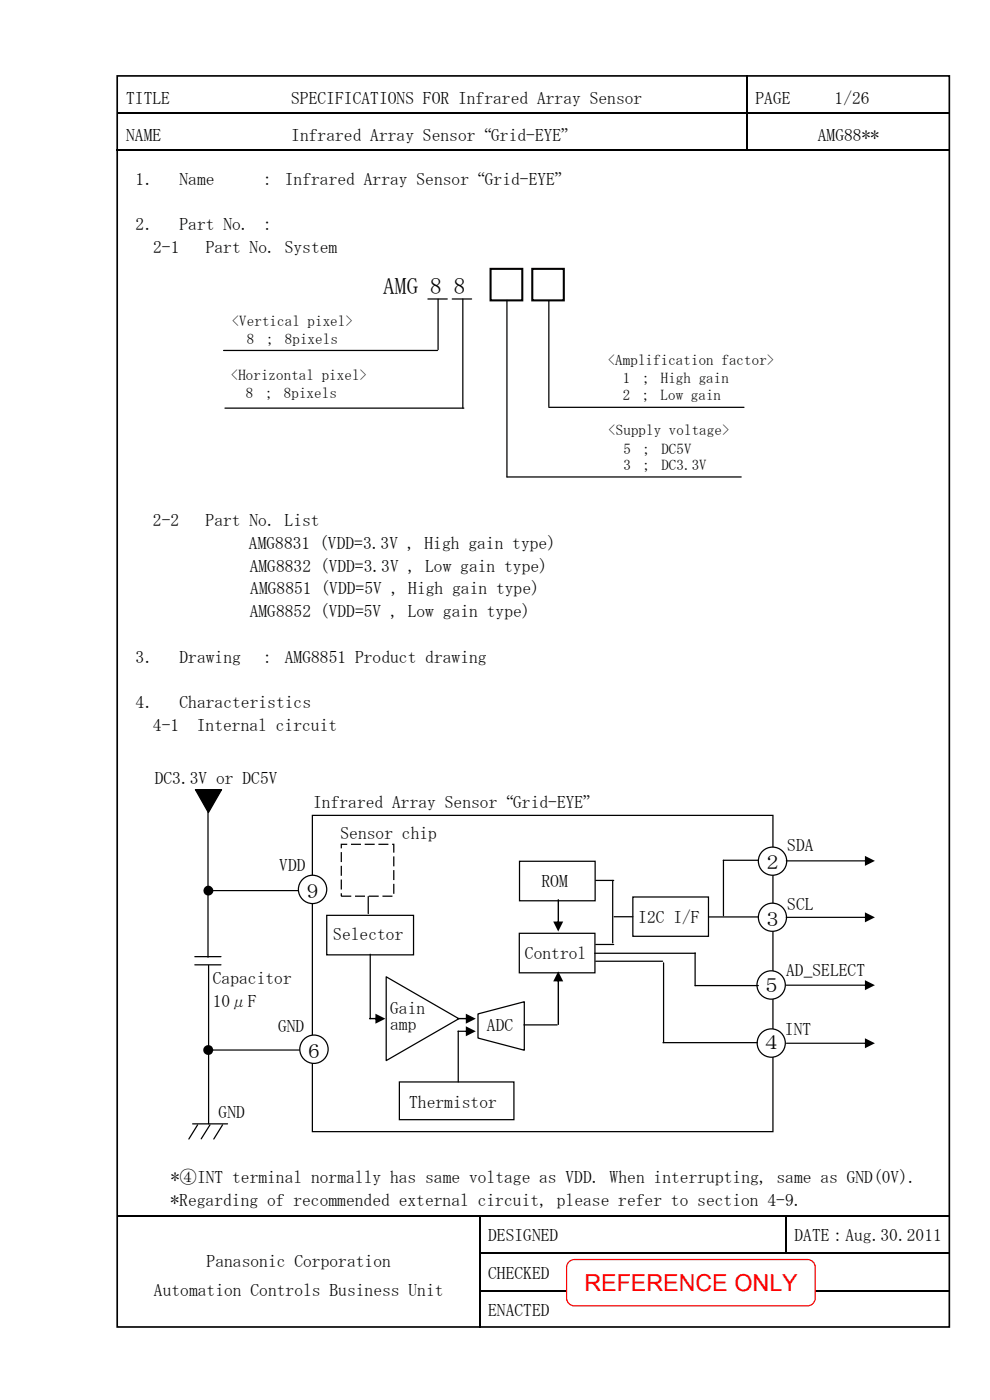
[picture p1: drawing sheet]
<svg xmlns="http://www.w3.org/2000/svg" width="210mm" height="297mm" viewBox="0 0 210 297" stroke-linecap="round" stroke-linejoin="round" font-family="sans-serif">
<defs><g id="words">
<text font-size="5" x="81.3" y="62.3">AMG 8 8</text>
<text font-size="5" fill="#f00" x="124" y="274">REFERENCE ONLY</text>
<g font-size="4.2">
<text x="161.8" y="184.4">２</text>
<text x="64.2" y="190.5">９</text>
<text x="161.8" y="196.4">３</text>
<text x="161.5" y="210.4">５</text>
<text x="64.5" y="224.5">６</text>
<text x="161.5" y="222.6">４</text>
</g>
<g font-size="3.7">
<text x="26.8" y="22">TITLE</text>
<text x="61.8" y="22">SPECIFICATIONS FOR Infrared Array Sensor</text>
<text x="160.3" y="22">PAGE</text>
<text x="177" y="22">1/26</text>
<text x="26.8" y="30">NAME</text>
<text x="61.8" y="30">Infrared Array Sensor “Grid-EYE”</text>
<text x="173.5" y="30">AMG88**</text>
<text x="28.8" y="39.2">1．</text>
<text x="38.1" y="39.2">Name</text>
<text x="54.8" y="39.2">： Infrared Array Sensor “Grid-EYE”</text>
<text x="28.8" y="48.9">2．</text>
<text x="32.5" y="53.7">2-1</text>
<text x="38.1" y="48.9">Part No. ：</text>
<text x="43.6" y="53.7">Part No. System</text>
<text x="32.4" y="111.6">2-2</text>
<text x="43.6" y="111.6">Part No. List</text>
<text x="52.8" y="116.4">AMG8831 (VDD=3.3V , High gain type)</text>
<text x="53" y="121.3">AMG8832 (VDD=3.3V , Low gain type)</text>
<text x="53" y="130.9">AMG8852 (VDD=5V , Low gain type)</text>
<text x="53.1" y="126.1">AMG8851 (VDD=5V , High gain type)</text>
<text x="28.8" y="140.6">3．</text>
<text x="38.1" y="140.6">Drawing</text>
<text x="54.8" y="140.6">： AMG8851 Product drawing</text>
<text x="28.8" y="150.2">4．</text>
<text x="32.4" y="155">4-1</text>
<text x="38.1" y="150.2">Characteristics</text>
<text x="41.8" y="155">Internal circuit</text>
<text x="32.8" y="166.3">DC3.3V or DC5V</text>
<text x="66.4" y="171.5">Infrared Array Sensor “Grid-EYE”</text>
<text x="72.2" y="178">Sensor chip</text>
<text x="59.2" y="184.8">VDD</text>
<text x="167" y="180.5">SDA</text>
<text x="114.9" y="188.2">ROM</text>
<text x="135.4" y="195.7">I2C I/F</text>
<text x="167" y="193">SCL</text>
<text x="70.7" y="199.4">Selector</text>
<text x="111.3" y="203.4">Control</text>
<text x="45.1" y="208.8">Capacitor</text>
<text x="166.8" y="207.1">AD_SELECT</text>
<text x="45.1" y="213.6">10μF</text>
<text x="82.8" y="215.1">Gain</text>
<text x="59" y="219">GND</text>
<text x="82.8" y="218.6">amp</text>
<text x="103.3" y="218.8">ADC</text>
<text x="166.5" y="219.5">INT</text>
<text x="46.4" y="237.3">GND</text>
<text x="86.8" y="235.1">Thermistor</text>
<text x="36.2" y="251">*④INT terminal normally has same voltage as VDD. When interrupting, same as GND(0V).</text>
<text x="36.2" y="255.8">*Regarding of recommended external circuit, please refer to section 4-9.</text>
<text x="103.6" y="263.2">DESIGNED</text>
<text x="168.5" y="263.2">DATE：Aug.30.2011</text>
<text x="43.8" y="268.7">Panasonic Corporation</text>
<text x="32.7" y="275">Automation Controls Business Unit</text>
<text x="103.6" y="271.2">CHECKED</text>
<text x="103.6" y="279.2">ENACTED</text>
</g>
<g font-size="3.2">
<text x="49.2" y="69.2">&lt;Vertical pixel&gt;</text>
<text x="52.4" y="73.1">8 ； 8pixels</text>
<text x="128.9" y="77.4">&lt;Amplification factor&gt;</text>
<text x="48.9" y="80.6">&lt;Horizontal pixel&gt;</text>
<text x="132.1" y="81.3">1 ； High gain</text>
<text x="52.2" y="84.5">8 ； 8pixels</text>
<text x="132.1" y="84.8">2 ； Low gain</text>
<text x="129" y="92.4">&lt;Supply voltage&gt;</text>
<text x="132.3" y="96.2">5 ； DC5V</text>
<text x="132.3" y="99.7">3 ； DC3.3V</text>
</g>
</g></defs>
<path d="M158.5 16v7.8M24.8 31.8h35.2M25 24h34.9M60.1 31.8h98.3M60.2 24h98.2M158.5 24.2v7.4M158.7 24h42.7M158.7 31.8h42.8" fill="none" stroke="#000" stroke-width=".34"/>
<path d="M59.8 31.6h.3v.3h-.3zM59.9 23.8h.3v.4h-.3zM158.4 23.8h.3v.4h-.3zM158.4 31.6h.3v.3h-.3zM101.6 257.8h.3v.2h-.3zM166.7 257.8h.2v.2h-.2zM101.6 265.8h.3v.2h-.3zM101.6 273.8h.3v.2h-.3zM166.7 265.8h.2v.2h-.2z" fill="#000"/>
<path d="M25.2 257.9h76.4M101.8 258v7.8M101.9 257.9h64.8M166.8 258v7.8M166.9 257.9h34.5M101.8 266v7.8M101.8 274v7.8M101.9 265.9h64.8M101.9 273.9h99.5M166.9 265.9h34.5" fill="none" stroke="#000" stroke-width=".25"/>
<path d="M24.9 16.1h176.5v265.4h-176.5z" fill="none" stroke="#000" stroke-width=".35"/>
<path d="M104.1 57h6.7v6.7h-6.7z" fill-rule="evenodd" fill="#fff"/>
<path d="M104.1 57h6.7v6.7h-6.7z" fill="none" stroke="#000" stroke-width=".44"/>
<path d="M112.9 57h6.7v6.7h-6.7z" fill-rule="evenodd" fill="#fff"/>
<path d="M112.9 57h6.7v6.7h-6.7z" fill="none" stroke="#000" stroke-width=".44"/>
<g fill="none" stroke="#000" stroke-width=".26">
<path d="M47.4 74.3h45.4M90.8 63.4h4.1M92.9 63.5v10.7M95.9 63.4h4.1M98.2 63.4v23.2M107.5 63.7v37.5h49.7M116.4 63.8v22.4M47.7 86.6h50.7M116.4 86.4h41.4M41.5 167.5h5.5l-2.8 4.9zM44.1 172.3v30.8M66.3 173h97.7v67.1h-97.7z"/>
<path d="M78.1 190.2v3.6M130.3 194.5h3.9M41.3 202.9h5.6M41.3 204.7h5.6M44.2 204.8v33.6M40.9 238.4h7.4M41.9 238.6l-1.8 3M44.5 238.6l-1.8 3M47.2 238.6l-1.9 3M84.7 229.5h24.3v8h-24.3z"/>
</g>
<path d="M44.1 188.9l22.3-.1 .2 .1-.1 .2h-22.4zM43.2 189a1.04 1.04 0 0 1 2 0 1.04 1.04 0 0 1-2 0z" fill="#000"/>
<path d="M72.4 179.1h11.1v11h-11.1z" fill="none" stroke="#000" stroke-width=".26" stroke-dasharray="2.1 .8" stroke-linecap="butt"/>
<path d="M41.5 167.5h5.5l-2.8 4.9z" fill="#000"/>
<circle cx="66.3" cy="188.7" r="3" fill="#fff"/>
<circle cx="66.3" cy="188.7" r="3" fill="none" stroke="#000" stroke-width=".26"/>
<path d="M44.1 222.7l22.3-.1 .1 .2-22.3 .1zM43.1 222.7a1.07 1.07 0 0 1 2.1 0 1.07 1.07 0 0 1-2.1 0z" fill="#000"/>
<circle cx="66.6" cy="222.6" r="3" fill="#fff"/>
<circle cx="66.6" cy="222.6" r="3" fill="none" stroke="#000" stroke-width=".26"/>
<circle cx="163.9" cy="182.7" r="2.99" fill="#fff"/>
<circle cx="163.9" cy="182.7" r="2.99" fill="none" stroke="#000" stroke-width=".26"/>
<circle cx="163.9" cy="194.6" r="2.99" fill="#fff"/>
<circle cx="163.9" cy="194.6" r="2.99" fill="none" stroke="#000" stroke-width=".26"/>
<circle cx="163.6" cy="221.3" r="3" fill="#fff"/>
<circle cx="163.6" cy="221.3" r="3" fill="none" stroke="#000" stroke-width=".26"/>
<circle cx="163.6" cy="209" r="3" fill="#fff"/>
<g fill="none" stroke="#000" stroke-width=".26">
<path d="M69.3 194.2h18.4v8.4h-18.4zM110.2 198h16v8.4h-16zM110.2 182.7h16v8.4h-16zM126.4 186.8h3.8M130 186.8v13.2M134.2 190.3h16.1v8.3h-16.1zM150.3 194.5h10.6M153.4 182.5h7.5M153.5 182.5v11.8M78.5 202.4v13.7M81.9 207.2l15.4 8.9-15.4 8.9zM97.2 218.7v10.8"/>
<path d="M101.4 215.1l9.8-2.6v10.3l-9.8-2.6zM111.1 217.4h7.1M126.2 202.2h21.3M126.4 200.4h3.8M126.4 203.9h14.1M140.8 204.3v16.9M147.4 209.1h13.5M147.4 202.1v7M140.6 221.2h20.1"/>
<circle cx="163.6" cy="209" r="3"/>
</g>
<g fill="#000">
<path d="M118.3 190.8l.3 .1v5l-.2 .1-.1-.1zM117.4 195.5h2.1l-1.1 2.1z"/>
<path d="M166.7 182.5h17.1l.1 .1-.1 .2h-17zM183.5 181.6l2.1 1-2.1 1.1z"/>
<path d="M166.7 194.5h17.2v.1l-.1 .1h-17zM183.5 193.5l2.1 1.1-2.1 1.1z"/>
<path d="M78.3 216l1.7-.1 .1 .2-.1 .1h-1.6zM79.6 215.1l2.2 1-2.2 1.1z"/>
<path d="M97.1 216l2.1-.1 .1 .2-.1 .1h-2zM98.8 215.1l2.1 1-2.1 1.1z"/>
<path d="M97.1 218.7h2.1l.1 .1v.1h-2.2zM98.8 217.7l2.1 1.1-2.1 1z"/>
<path d="M118.3 207.7l.3 .2-.1 9.5-.2-.1zM118.4 206.1l1.1 2.1h-2.1z"/>
<path d="M166.7 208.9h17.2v.1l-.1 .1h-17zM183.5 207.9l2.1 1.1-2.1 1.1z"/>
<path d="M166.8 221.2h17l.2 .1-.2 .1h-17zM183.5 220.3l2.1 1-2.1 1.1z"/>
</g>
<path d="M120.7 267.7l.7-.4 .4-.1h49.5a1.65 1.65 0 0 1 1.6 1.7v6.5a1.65 1.65 0 0 1-1.6 1.6h-49.5a1.65 1.65 0 0 1-1.6-1.6v-6.5v-.5z" fill-rule="evenodd" fill="#fff"/>
<path d="M120.7 267.7l.7-.4 .4-.1h49.5a1.65 1.65 0 0 1 1.6 1.7v6.5a1.65 1.65 0 0 1-1.6 1.6h-49.5a1.65 1.65 0 0 1-1.6-1.6v-6.5v-.5z" fill="none" stroke="#f00" stroke-width=".26"/>
<use href="#words"/>
</svg>
